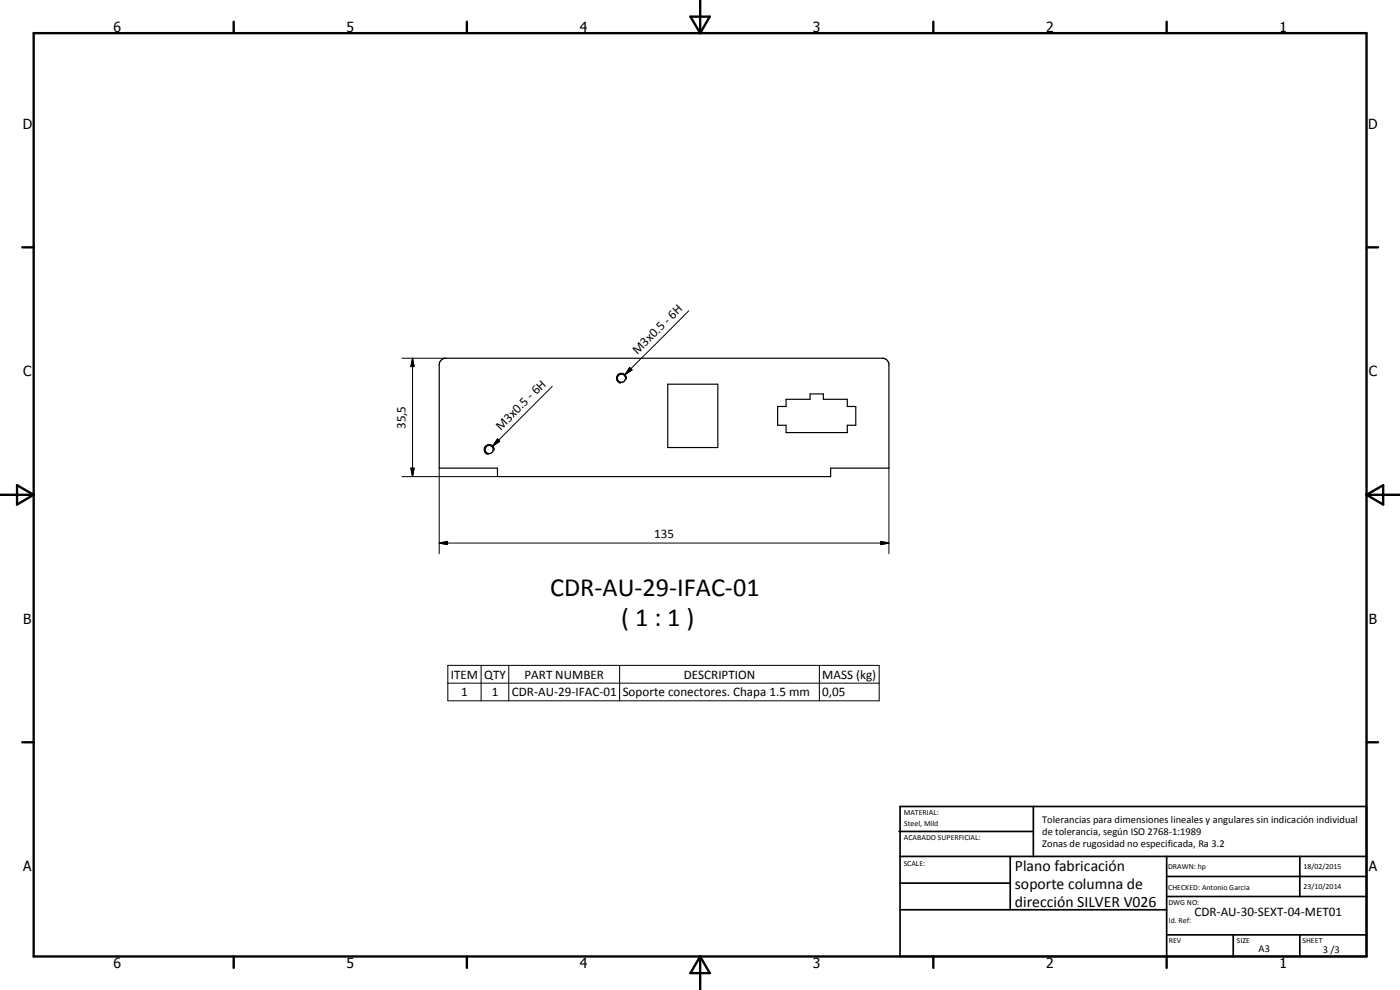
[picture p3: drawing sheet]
<svg xmlns="http://www.w3.org/2000/svg" width="420mm" height="297mm" viewBox="0 0 420 297" stroke-linecap="round" stroke-linejoin="round" font-family="sans-serif">
<defs><g id="words">
<g font-size="7.9">
<text x="165.1" y="178.9">CDR-AU-29-IFAC-01</text>
<text x="186.4" y="187.9">( 1 : 1 )</text>
</g>
<g font-size="4.7">
<text x="304.6" y="261.2">Plano fabricación</text>
<text x="304.6" y="266.6">soporte columna de</text>
<text x="304.6" y="272">dirección SILVER V026</text>
</g>
<g font-size="4.2">
<text x="34" y="9.6">6</text>
<text x="104" y="9.6">5</text>
<text x="174" y="9.6">4</text>
<text x="244" y="9.6">3</text>
<text x="314" y="9.6">2</text>
<text x="384" y="9.6">1</text>
<text x="6.8" y="38.7">D</text>
<text x="410.6" y="38.7">D</text>
<text x="7" y="112.9">C</text>
<text x="410.8" y="112.9">C</text>
<text x="7" y="187.1">B</text>
<text x="410.8" y="187.1">B</text>
<text x="7" y="261.4">A</text>
<text x="410.8" y="261.4">A</text>
<text x="34" y="290.4">6</text>
<text x="104" y="290.4">5</text>
<text x="174" y="290.4">4</text>
<text x="244" y="290.4">3</text>
<text x="314" y="290.4">2</text>
<text x="384" y="290.4">1</text>
</g>
<g font-size="3.9">
<text x="191.3" y="106.5" transform="rotate(-45 191.3 106.5)">M3x0.5 - 6H</text>
<text x="121.7" y="128.8" transform="rotate(-90 121.7 128.8)">35,5</text>
<text x="150.3" y="129.2" transform="rotate(-45 150.3 129.2)">M3x0.5 - 6H</text>
<text x="196.3" y="161.4">135</text>
<text x="135.3" y="203.6">ITEM</text>
<text x="145.3" y="203.6">QTY</text>
<text x="157.4" y="203.6">PART NUMBER</text>
<text x="205.2" y="203.6">DESCRIPTION</text>
<text x="246.8" y="203.7">MASS (kg)</text>
<text x="138.4" y="208.9">1</text>
<text x="147.6" y="208.9">1</text>
<text x="153.6" y="208.9">CDR-AU-29-IFAC-01</text>
<text x="186.9" y="209">Soporte conectores. Chapa 1.5 mm</text>
<text x="246.8" y="208.9">0,05</text>
<text x="358.5" y="275">CDR-AU-30-SEXT-04-MET01</text>
</g>
<g font-size="3.1">
<text x="312.7" y="246.8">Tolerancias para dimensiones lineales y angulares sin indicación individual</text>
<text x="312.7" y="250.4">de tolerancia, según ISO 2768-1:1989</text>
<text x="312.7" y="254">Zonas de rugosidad no especificada, Ra 3.2</text>
<text x="377.7" y="285.6">A3</text>
<text x="397" y="285.9">3 /3</text>
</g>
<g font-size="2.4">
<text x="271.2" y="244.4">MATERIAL:</text>
<text x="271.3" y="252">ACABADO SUPERFICIAL:</text>
<text x="271.4" y="247.9">Steel, Mild</text>
<text x="271.2" y="259.7">SCALE:</text>
<text x="350.6" y="260.8">DRAWN: hp</text>
<text x="391.2" y="260.6">18/02/2015</text>
<text x="350.6" y="267">CHECKED: Antonio Garcia</text>
<text x="391.2" y="266.7">23/10/2014</text>
<text x="350.6" y="271.4">DWG NO:</text>
<text x="350.8" y="276.9">Id. Ref:</text>
<text x="350.8" y="282.8">REV</text>
<text x="371.2" y="282.9">SIZE</text>
<text x="390.9" y="282.9">SHEET</text>
</g>
</g></defs>
<g fill="none" stroke="#000" stroke-width=".35">
<path d="M132.3 108.2l1.2-.7h131.6l1.2 .7 .5 .9v31.4h-17.5v2.5h-100v-2.5h-17.5v-31l.1-.7zM200.4 115.3h15v19h-15zM233.4 122h2.5v-2.2h7.2v-1.6h4v1.6h7.2v2.2h2.5v5.6h-2.5v2.2h-18.4v-2.2h-2.5z"/>
<circle cx="186.5" cy="113.5" r="1.23"/>
<circle cx="146.8" cy="134.9" r="1.23"/>
</g>
<g fill="none" stroke="#000" stroke-width=".3">
<path d="M206.7 93.3l-19.1 19.1M120.6 107.5h13.2M123.8 107.5l.5 2.5h-1zM123.8 107.5v35.5M165.7 116l-17.8 17.8M188 113.7a1.51 1.51 0 0 0-1.2-1.7 1.51 1.51 0 0 0-1.8 1.2 1.51 1.51 0 0 0 1.3 1.8M189 110.3l.7 .7-2.1 1.4zM148.3 135.1a1.5 1.5 0 0 0-1.2-1.7 1.5 1.5 0 0 0-1.8 1.2 1.5 1.5 0 0 0 1.2 1.8M149.3 131.7l.7 .7-2.1 1.4zM120.6 143h28.7M123.3 140.5h1l-.5 2.5zM131.8 140.5v25.6"/>
<path d="M266.8 140.5v25.6M131.8 162.9l2.5-.5v1zM131.8 162.9h135M264.3 162.4l2.5 .5-2.5 .5zM134.4 199.6h129.5v10.7h-129.5zM144.4 199.6v10.7M152.7 199.6v10.7M186 199.6v10.7M245.9 199.6v10.7M134.4 205h129.5"/>
</g>
<g fill="none" stroke="#000" stroke-width=".71">
<path d="M10.1 9.9h400v277.1h-400zM70.1 6.5v3.4M140.1 6.5v3.4M207.2 5h5.8l-2.9 4.9zM210.1 0v9.9M280.1 6.5v3.4M350.1 6.5v3.4M6.7 74.2h3.4M410.1 74.2h3.5M.1 148.5h10M5.1 145.6l5 2.9-5 2.9zM410.1 148.5h10"/>
<path d="M410.1 148.5l5-2.9v5.8zM6.7 222.7h3.4M410.1 222.7h3.5M70.1 287v3.4M140.1 287v3.4M210.1 287v10M210.1 287l2.9 5h-5.8zM280.1 287v3.4M350.1 287v3.4"/>
</g>
<g fill="none" stroke="#000" stroke-width=".51">
<path d="M269.8 249.5h40.3M270.1 242h140v45h-140zM270.1 257h140M303.2 257v16M310.1 242v15M350.1 257v30M390.1 257v12M270.1 265h33.1M270.1 273h80M350.1 269h60M350.1 263h60M350.1 280.5h60"/>
<path d="M370.1 280.5v6.5M390.1 280.5v6.5"/>
</g>
<path d="M123.8 107.5l.5 2.5h-1zM189 110.3l.7 .7-2.1 1.4zM149.3 131.7l.7 .7-2.1 1.4zM123.3 140.5h1l-.5 2.5zM131.8 162.9l2.5-.5v1zM264.3 162.4l2.5 .5-2.5 .5z" fill="#000"/>
<use href="#words"/>
</svg>
